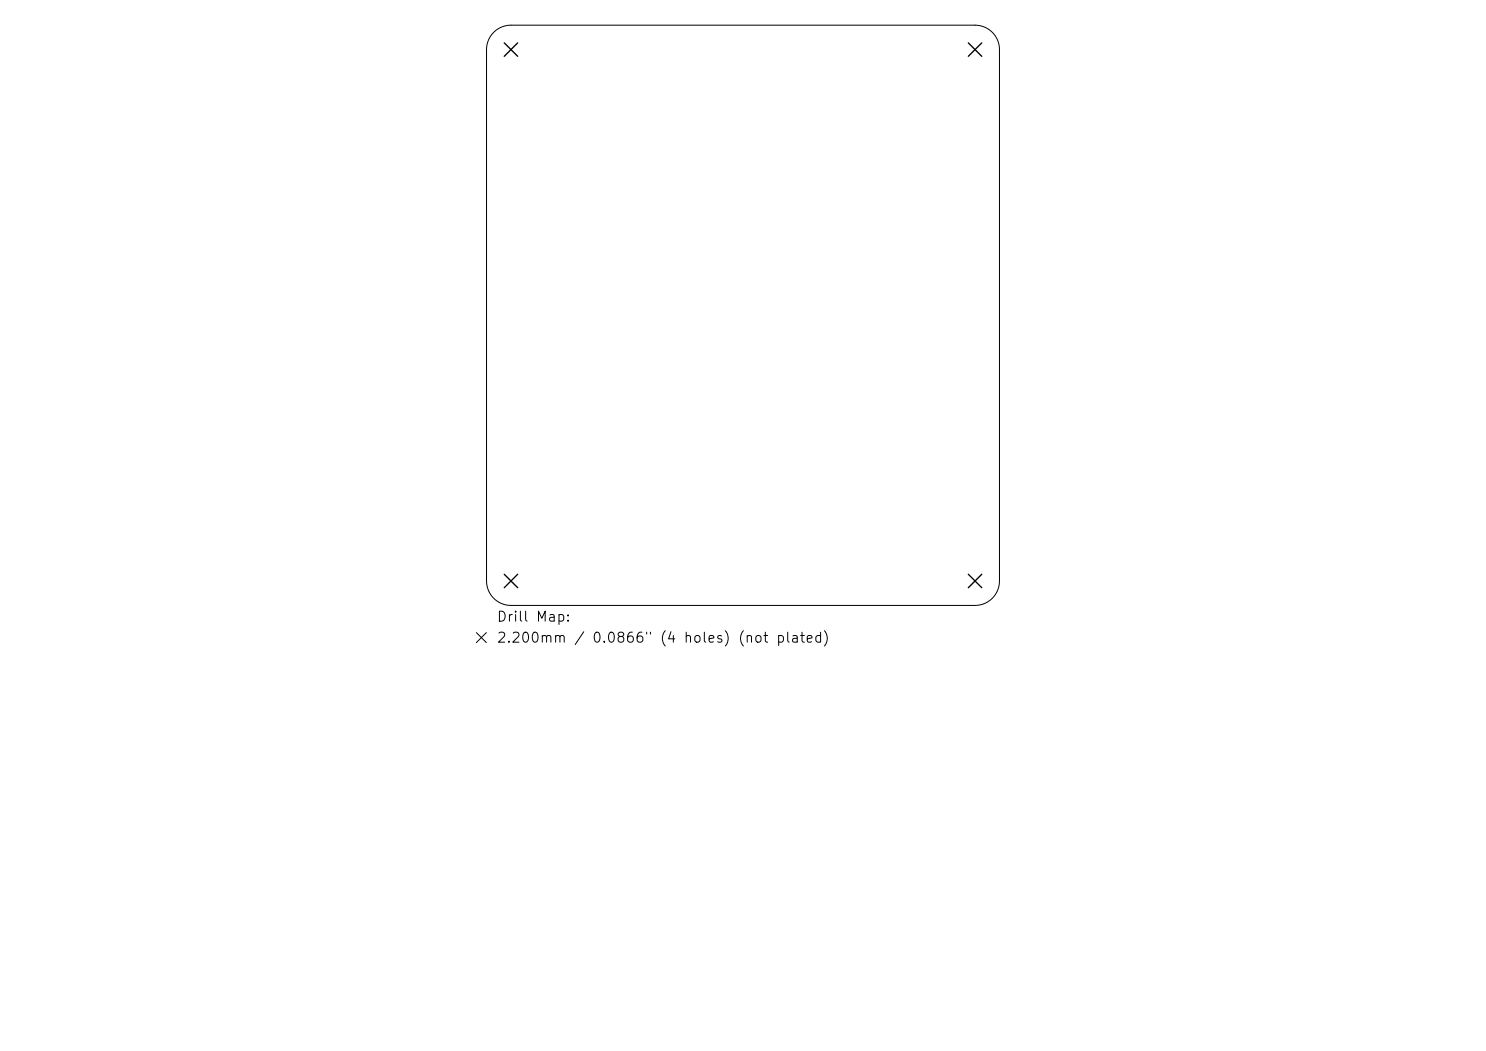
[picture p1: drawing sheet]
<svg xmlns="http://www.w3.org/2000/svg" width="297mm" height="210mm" viewBox="0 0 297 210" stroke-linecap="round" stroke-linejoin="round" font-family="sans-serif">
<defs><g id="words">
<g font-size="2">
<text x="99.1" y="124.7">Drill Map:</text>
<text x="99.1" y="128.9">2.200mm / 0.0866&quot; (4 holes) (not plated)</text>
</g>
</g></defs>
<path d="M98.7 6.5a4.9 4.9 0 0 1 3.4-1.5h92.8a4.9 4.9 0 0 1 4.9 4.9v106.2a4.9 4.9 0 0 1-4.9 4.9h-92.8a4.9 4.9 0 0 1-4.9-4.9v-106.2a4.9 4.9 0 0 1 1.5-3.4zM95.2 126.4l2 2M97.2 126.4l-2 2" fill="none" stroke="#000" stroke-width=".2"/>
<path d="M100.8 8.6l2.7 2.7M103.5 8.6l-2.7 2.7M193.5 8.6l2.7 2.7M196.2 8.6l-2.7 2.7M100.8 114.7l2.7 2.7M103.5 114.7l-2.7 2.7M193.5 114.7l2.7 2.7M196.2 114.7l-2.7 2.7" fill="none" stroke="#000" stroke-width=".27"/>
<use href="#words"/>
</svg>
